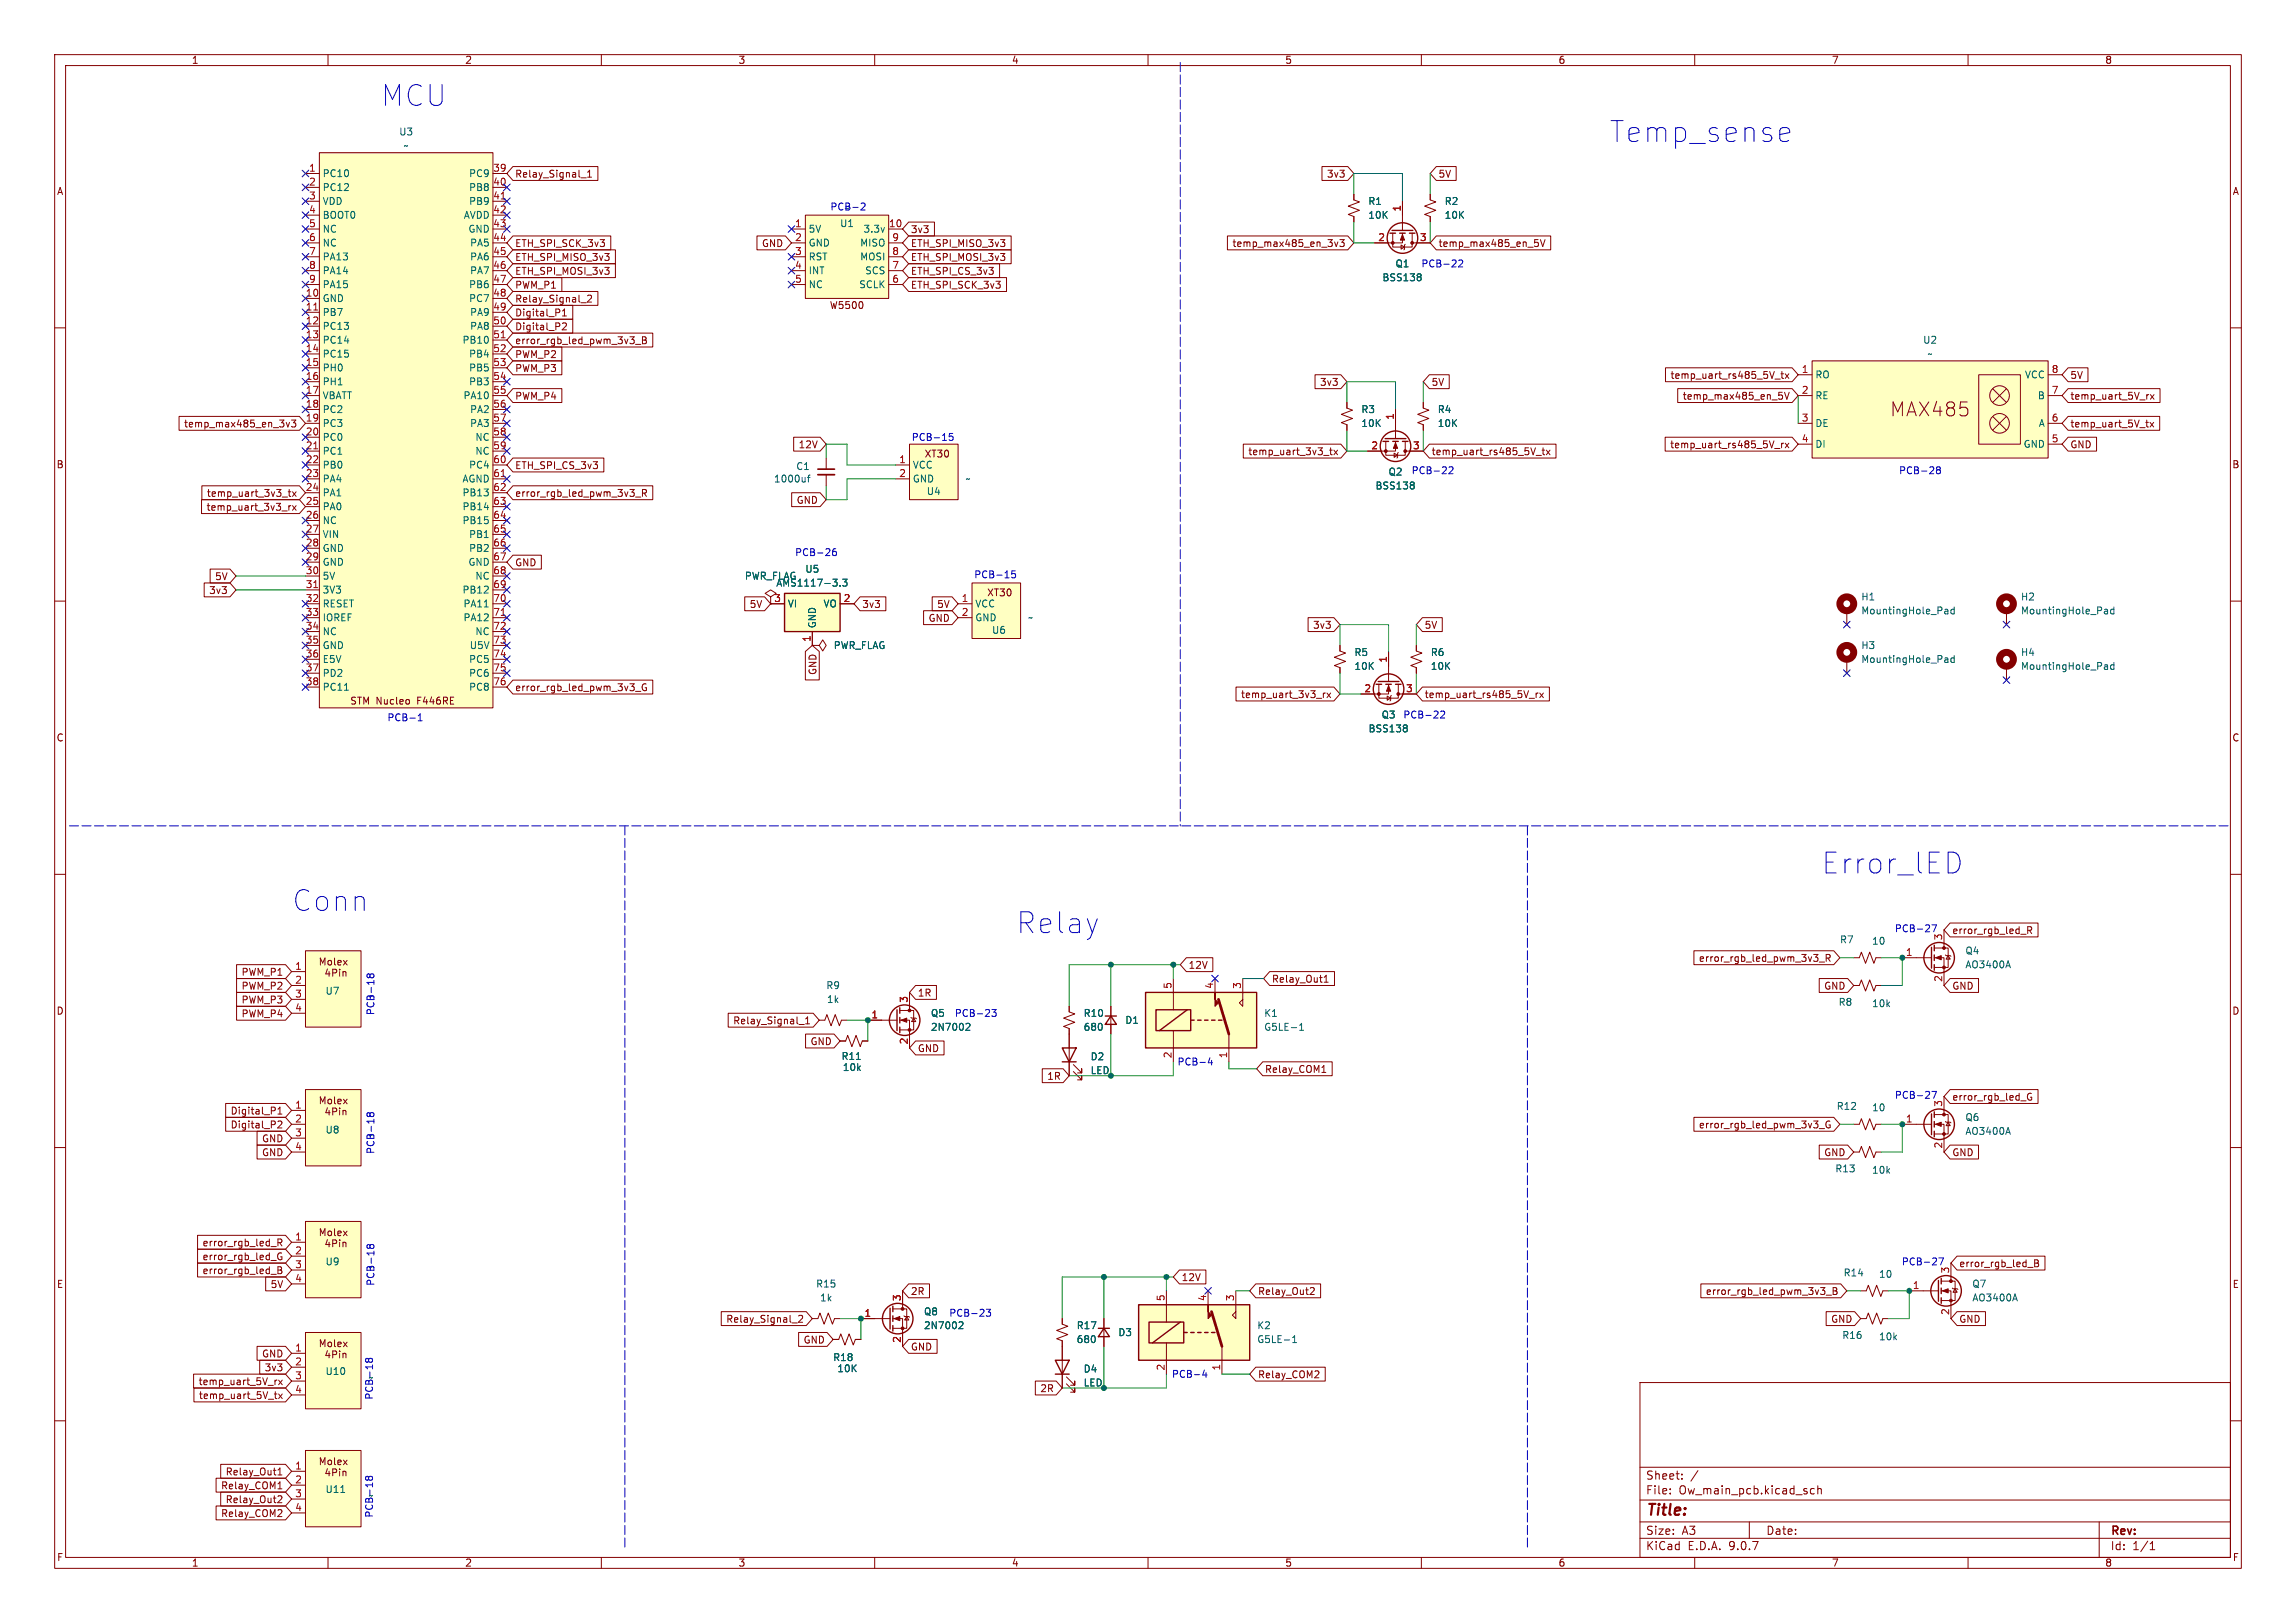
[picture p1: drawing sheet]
<svg xmlns="http://www.w3.org/2000/svg" width="420mm" height="297mm" viewBox="0 0 420 297" stroke-linecap="round" stroke-linejoin="round" font-family="sans-serif">
<defs><g id="words">
<g font-size="5.3" fill="#0000c2">
<text x="69.8" y="19.7">MCU</text>
<text x="294.5" y="26.3">Temp_sense</text>
<text x="333.3" y="160.1">Error_lED</text>
<text x="53.5" y="167">Conn</text>
<text x="186" y="171">Relay</text>
</g>
<text font-size="3.5" fill="#840000" x="345.7" y="76.4">MAX485</text>
<text font-size="2.8" fill="#840000" x="301" y="277.9">Title:</text>
<g font-size="2.1" fill="#840000">
<text x="301" y="273.7">File:</text>
<text x="301" y="271">Sheet:</text>
<text x="307.1" y="273.7">Ow_main_pcb.kicad_sch</text>
<text x="301" y="281.1">Size:</text>
<text x="307.6" y="281.1">A3</text>
<text x="323" y="281.1">Date:</text>
<text x="386" y="281.3">Rev:</text>
<text x="301" y="283.9">KiCad</text>
<text x="308.7" y="283.9">E.D.A.</text>
<text x="316.3" y="283.9">9.0.7</text>
<text x="386" y="283.9">Id:</text>
<text x="390.1" y="283.9">1/1</text>
</g>
<g font-size="1.8" fill="#840000">
<text x="35" y="11.9">1</text>
<text x="85" y="11.9">2</text>
<text x="135" y="11.9">3</text>
<text x="185" y="11.9">4</text>
<text x="235" y="11.9">5</text>
<text x="285" y="11.9">6</text>
<text x="335" y="11.9">7</text>
<text x="385" y="11.9">8</text>
<text x="10.3" y="35.9">A</text>
<text x="94.1" y="32.7">Relay_Signal_1</text>
<text x="242.6" y="32.7">3v3</text>
<text x="263" y="32.7">5V</text>
<text x="408.3" y="35.9">A</text>
<text x="94.1" y="47.9">ETH_SPI_MISO_3v3</text>
<text x="94.1" y="45.4">ETH_SPI_SCK_3v3</text>
<text x="139.3" y="45.4">GND</text>
<text x="166.5" y="45.4">ETH_SPI_MISO_3v3</text>
<text x="166.5" y="42.9">3v3</text>
<text x="166.5" y="47.9">ETH_SPI_MOSI_3v3</text>
<text x="225.3" y="45.4">temp_max485_en_3v3</text>
<text x="263" y="45.4">temp_max485_en_5V</text>
<text x="94.1" y="50.5">ETH_SPI_MOSI_3v3</text>
<text x="94.1" y="53">PWM_P1</text>
<text x="166.5" y="50.5">ETH_SPI_CS_3v3</text>
<text x="166.5" y="53">ETH_SPI_SCK_3v3</text>
<text x="94.1" y="55.6">Relay_Signal_2</text>
<text x="94.1" y="58.1">Digital_P1</text>
<text x="151.7" y="56.7">W5500</text>
<text x="94.1" y="60.6">Digital_P2</text>
<text x="94.1" y="63.2">error_rgb_led_pwm_3v3_B</text>
<text x="94.1" y="65.7">PWM_P2</text>
<text x="94.1" y="68.3">PWM_P3</text>
<text x="241.4" y="70.8">3v3</text>
<text x="261.8" y="70.8">5V</text>
<text x="305.5" y="69.5">temp_uart_rs485_5V_tx</text>
<text x="378.6" y="69.5">5V</text>
<text x="94.1" y="73.3">PWM_P4</text>
<text x="307.7" y="73.3">temp_max485_en_5V</text>
<text x="378.6" y="73.3">temp_uart_5V_rx</text>
<text x="33.6" y="78.4">temp_max485_en_3v3</text>
<text x="146" y="82.2">12V</text>
<text x="168.5" y="83.9">XT30</text>
<text x="228.2" y="83.5">temp_uart_3v3_tx</text>
<text x="261.8" y="83.5">temp_uart_rs485_5V_tx</text>
<text x="305.4" y="82.2">temp_uart_rs485_5V_rx</text>
<text x="378.6" y="82.2">GND</text>
<text x="378.6" y="78.4">temp_uart_5V_tx</text>
<text x="10.3" y="85.9">B</text>
<text x="94.1" y="86">ETH_SPI_CS_3v3</text>
<text x="408.2" y="85.9">B</text>
<text x="37.7" y="93.7">temp_uart_3v3_rx</text>
<text x="37.7" y="91.1">temp_uart_3v3_tx</text>
<text x="94.1" y="91.1">error_rgb_led_pwm_3v3_R</text>
<text x="145.6" y="92.4">GND</text>
<text x="39.2" y="106.4">5V</text>
<text x="94.1" y="103.8">GND</text>
<text x="38.2" y="108.9">3v3</text>
<text x="137" y="111.4">5V</text>
<text x="157.6" y="111.4">3v3</text>
<text x="169.8" y="114">GND</text>
<text x="171.3" y="111.4">5V</text>
<text x="179.9" y="109.3">XT30</text>
<text x="240.1" y="115.3">3v3</text>
<text x="260.5" y="115.3">5V</text>
<text x="149.5" y="123.6" transform="rotate(-90 149.5 123.6)">GND</text>
<text x="64" y="129.1">STM Nucleo</text>
<text x="76.4" y="129.1">F446RE</text>
<text x="94.1" y="126.7">error_rgb_led_pwm_3v3_G</text>
<text x="226.9" y="128">temp_uart_3v3_rx</text>
<text x="260.5" y="128">temp_uart_rs485_5V_rx</text>
<text x="10.3" y="135.9">C</text>
<text x="408.2" y="135.9">C</text>
<text x="357" y="171.1">error_rgb_led_R</text>
<text x="44.1" y="178.8">PWM_P1</text>
<text x="62.1" y="177.9">4Pin</text>
<text x="217.3" y="177.5">12V</text>
<text x="310.7" y="176.2">error_rgb_led_pwm_3v3_R</text>
<text x="10.3" y="185.9">D</text>
<text x="44.1" y="183.8">PWM_P3</text>
<text x="44.1" y="181.3">PWM_P2</text>
<text x="167.8" y="182.6">1R</text>
<text x="232.6" y="180">Relay_Out1</text>
<text x="333.6" y="181.3">GND</text>
<text x="357" y="181.3">GND</text>
<text x="408.2" y="185.9">D</text>
<text x="44.1" y="186.4">PWM_P4</text>
<text x="134" y="187.6">Relay_Signal_1</text>
<text x="148.2" y="191.5">GND</text>
<text x="167.8" y="192.7">GND</text>
<text x="191.5" y="197.8">1R</text>
<text x="231.3" y="196.5">Relay_COM1</text>
<text x="62.1" y="203.3">4Pin</text>
<text x="357" y="201.6">error_rgb_led_G</text>
<text x="42.1" y="204.2">Digital_P1</text>
<text x="42.1" y="206.7">Digital_P2</text>
<text x="47.8" y="209.2">GND</text>
<text x="310.7" y="206.7">error_rgb_led_pwm_3v3_G</text>
<text x="47.8" y="211.8">GND</text>
<text x="333.6" y="211.8">GND</text>
<text x="357" y="211.8">GND</text>
<text x="62.1" y="227.4">4Pin</text>
<text x="37" y="233.4">error_rgb_led_B</text>
<text x="37" y="228.3">error_rgb_led_R</text>
<text x="37" y="230.8">error_rgb_led_G</text>
<text x="358.3" y="232.1">error_rgb_led_B</text>
<text x="10.3" y="235.9">E</text>
<text x="49.4" y="235.9">5V</text>
<text x="166.5" y="237.2">2R</text>
<text x="216.1" y="234.6">12V</text>
<text x="230" y="237.2">Relay_Out2</text>
<text x="311.9" y="237.2">error_rgb_led_pwm_3v3_B</text>
<text x="408.3" y="235.9">E</text>
<text x="132.7" y="242.3">Relay_Signal_2</text>
<text x="334.9" y="242.3">GND</text>
<text x="358.3" y="242.3">GND</text>
<text x="47.8" y="248.6">GND</text>
<text x="48.3" y="251.1">3v3</text>
<text x="62.1" y="247.8">4Pin</text>
<text x="146.9" y="246.1">GND</text>
<text x="166.5" y="247.3">GND</text>
<text x="36.2" y="253.7">temp_uart_5V_rx</text>
<text x="36.3" y="256.2">temp_uart_5V_tx</text>
<text x="190.2" y="255">2R</text>
<text x="230" y="252.4">Relay_COM2</text>
<text x="62.1" y="269.3">4Pin</text>
<text x="40.3" y="272.7">Relay_COM1</text>
<text x="41.2" y="270.2">Relay_Out1</text>
<text x="41.2" y="275.3">Relay_Out2</text>
<text x="40.3" y="277.8">Relay_COM2</text>
<text x="10.3" y="285.9">F</text>
<text x="35" y="286.9">1</text>
<text x="85" y="286.9">2</text>
<text x="135" y="286.9">3</text>
<text x="185" y="286.9">4</text>
<text x="235" y="286.9">5</text>
<text x="285" y="286.9">6</text>
<text x="335" y="286.9">7</text>
<text x="385" y="286.9">8</text>
<text x="408.3" y="285.9">F</text>
</g>
<g font-size="1.8" fill="#006464">
<text x="72.9" y="25">U3</text>
<text x="73.7" y="27.5">~</text>
<text x="58.9" y="32.6">PC10</text>
<text x="58.9" y="35.2">PC12</text>
<text x="85.7" y="32.6">PC9</text>
<text x="85.7" y="35.2">PB8</text>
<text x="58.9" y="37.7">VDD</text>
<text x="58.9" y="40.2">BOOT0</text>
<text x="84.7" y="40.2">AVDD</text>
<text x="85.7" y="37.7">PB9</text>
<text x="153.6" y="41.8">U1</text>
<text x="250.2" y="37.7">R1</text>
<text x="250.2" y="40.2">10K</text>
<text x="264.2" y="37.7">R2</text>
<text x="264.2" y="40.2">10K</text>
<text x="58.9" y="42.8">NC</text>
<text x="58.9" y="45.3">NC</text>
<text x="58.9" y="47.9">PA13</text>
<text x="85.6" y="42.8">GND</text>
<text x="85.9" y="45.3">PA5</text>
<text x="85.9" y="47.9">PA6</text>
<text x="147.8" y="42.8">5V</text>
<text x="147.8" y="45.3">GND</text>
<text x="147.8" y="47.9">RST</text>
<text x="157.3" y="45.3">MISO</text>
<text x="157.3" y="47.9">MOSI</text>
<text x="157.9" y="42.8">3.3v</text>
<text x="58.9" y="50.4">PA14</text>
<text x="58.9" y="52.9">PA15</text>
<text x="85.7" y="52.9">PB6</text>
<text x="85.9" y="50.4">PA7</text>
<text x="147.8" y="50.4">INT</text>
<text x="147.8" y="52.9">NC</text>
<text x="157.1" y="52.9">SCLK</text>
<text x="158.2" y="50.4">SCS</text>
<text x="252.8" y="51.7">BSS138</text>
<text x="255.2" y="49.1">Q1</text>
<text x="58.9" y="55.5">GND</text>
<text x="58.9" y="58">PB7</text>
<text x="85.7" y="55.5">PC7</text>
<text x="85.9" y="58">PA9</text>
<text x="58.9" y="60.6">PC13</text>
<text x="58.9" y="63.1">PC14</text>
<text x="58.9" y="65.6">PC15</text>
<text x="84.5" y="63.1">PB10</text>
<text x="85.7" y="65.6">PB4</text>
<text x="85.9" y="60.6">PA8</text>
<text x="351.7" y="63.1">U2</text>
<text x="352.5" y="65.6">~</text>
<text x="58.9" y="68.2">PH0</text>
<text x="58.9" y="70.7">PH1</text>
<text x="85.7" y="68.2">PB5</text>
<text x="85.7" y="70.7">PB3</text>
<text x="332" y="69.4">RO</text>
<text x="370.3" y="69.4">VCC</text>
<text x="58.9" y="73.3">VBATT</text>
<text x="58.9" y="75.8">PC2</text>
<text x="84.7" y="73.3">PA10</text>
<text x="85.9" y="75.8">PA2</text>
<text x="248.9" y="75.8">R3</text>
<text x="262.9" y="75.8">R4</text>
<text x="332" y="73.3">RE</text>
<text x="372.7" y="73.3">B</text>
<text x="58.9" y="78.3">PC3</text>
<text x="58.9" y="80.9">PC0</text>
<text x="58.9" y="83.4">PC1</text>
<text x="85.9" y="78.3">PA3</text>
<text x="86.9" y="80.9">NC</text>
<text x="86.9" y="83.4">NC</text>
<text x="248.9" y="78.3">10K</text>
<text x="262.9" y="78.3">10K</text>
<text x="332" y="78.3">DE</text>
<text x="332" y="82.1">DI</text>
<text x="370.1" y="82.1">GND</text>
<text x="372.9" y="78.3">A</text>
<text x="58.9" y="86">PB0</text>
<text x="58.9" y="88.5">PA4</text>
<text x="84.5" y="88.5">AGND</text>
<text x="85.7" y="86">PC4</text>
<text x="141.5" y="88.5">1000uf</text>
<text x="145.6" y="86.2">C1</text>
<text x="166.9" y="86">VCC</text>
<text x="166.9" y="88.5">GND</text>
<text x="176.5" y="88.5">~</text>
<text x="251.5" y="89.8">BSS138</text>
<text x="253.9" y="87.2">Q2</text>
<text x="58.9" y="91">PA1</text>
<text x="58.9" y="93.6">PA0</text>
<text x="84.5" y="91">PB13</text>
<text x="84.5" y="93.6">PB14</text>
<text x="169.4" y="90.8">U4</text>
<text x="58.9" y="96.1">NC</text>
<text x="58.9" y="98.7">VIN</text>
<text x="58.9" y="101.2">GND</text>
<text x="84.5" y="96.1">PB15</text>
<text x="85.7" y="98.7">PB1</text>
<text x="85.7" y="101.2">PB2</text>
<text x="58.9" y="103.7">GND</text>
<text x="58.9" y="106.3">5V</text>
<text x="85.6" y="103.7">GND</text>
<text x="86.9" y="106.3">NC</text>
<text x="136.2" y="106.3">PWR_FLAG</text>
<text x="141.9" y="107.5">AMS1117-3.3</text>
<text x="147.2" y="105">U5</text>
<text x="58.9" y="108.8">3V3</text>
<text x="58.9" y="111.4">RESET</text>
<text x="58.9" y="113.9">IOREF</text>
<text x="84.5" y="108.8">PB12</text>
<text x="84.7" y="111.4">PA11</text>
<text x="84.7" y="113.9">PA12</text>
<text x="144" y="111.4">VI</text>
<text x="150.5" y="111.4">VO</text>
<text x="178.3" y="111.4">VCC</text>
<text x="178.3" y="113.9">GND</text>
<text x="188" y="113.9">~</text>
<text x="340.4" y="110.1">H1</text>
<text x="340.4" y="112.6">MountingHole_Pad</text>
<text x="369.6" y="110.1">H2</text>
<text x="369.6" y="112.6">MountingHole_Pad</text>
<text x="58.9" y="116.4">NC</text>
<text x="58.9" y="119">GND</text>
<text x="85.8" y="119">U5V</text>
<text x="86.9" y="116.4">NC</text>
<text x="149.5" y="115.1" transform="rotate(-90 149.5 115.1)">GND</text>
<text x="152.4" y="119">PWR_FLAG</text>
<text x="181.4" y="116.2">U6</text>
<text x="340.4" y="119">H3</text>
<text x="58.9" y="121.5">E5V</text>
<text x="58.9" y="124.1">PD2</text>
<text x="85.7" y="121.5">PC5</text>
<text x="85.7" y="124.1">PC6</text>
<text x="247.7" y="120.2">R5</text>
<text x="247.7" y="122.8">10K</text>
<text x="261.6" y="120.2">R6</text>
<text x="261.6" y="122.8">10K</text>
<text x="340.4" y="121.5">MountingHole_Pad</text>
<text x="369.6" y="120.2">H4</text>
<text x="369.6" y="122.8">MountingHole_Pad</text>
<text x="58.9" y="126.6">PC11</text>
<text x="85.7" y="126.6">PC8</text>
<text x="252.6" y="131.7">Q3</text>
<text x="250.2" y="134.2">BSS138</text>
<text x="336.5" y="172.8">R7</text>
<text x="342.4" y="173.1">10</text>
<text x="359.4" y="177.4">AO3400A</text>
<text x="359.4" y="174.9">Q4</text>
<text x="59.4" y="182.2">U7</text>
<text x="151.1" y="181.2">R9</text>
<text x="151.2" y="183.7">1k</text>
<text x="336.2" y="184.3">R8</text>
<text x="342.3" y="184.5">10k</text>
<text x="170.2" y="186.3">Q5</text>
<text x="170.2" y="188.8">2N7002</text>
<text x="198.1" y="188.8">680</text>
<text x="198.1" y="186.3">R10</text>
<text x="205.7" y="187.6">D1</text>
<text x="231.1" y="186.3">K1</text>
<text x="231.1" y="188.8">G5LE-1</text>
<text x="153.8" y="194.2">R11</text>
<text x="154.1" y="196.2">10k</text>
<text x="199.4" y="194.2">D2</text>
<text x="199.4" y="196.8">LED</text>
<text x="335.9" y="203.3">R12</text>
<text x="342.4" y="203.6">10</text>
<text x="59.4" y="207.6">U8</text>
<text x="359.4" y="207.9">AO3400A</text>
<text x="359.4" y="205.3">Q6</text>
<text x="335.6" y="214.7">R13</text>
<text x="342.3" y="215">10k</text>
<text x="59.4" y="231.7">U9</text>
<text x="337.1" y="233.8">R14</text>
<text x="149.2" y="235.8">R15</text>
<text x="149.9" y="238.4">1k</text>
<text x="343.6" y="234">10</text>
<text x="360.7" y="238.4">AO3400A</text>
<text x="360.7" y="235.8">Q7</text>
<text x="168.9" y="240.9">Q8</text>
<text x="168.9" y="243.4">2N7002</text>
<text x="196.9" y="246">680</text>
<text x="196.9" y="243.4">R17</text>
<text x="204.5" y="244.7">D3</text>
<text x="229.9" y="243.4">K2</text>
<text x="229.9" y="246">G5LE-1</text>
<text x="336.9" y="245.2">R16</text>
<text x="343.6" y="245.5">10k</text>
<text x="59.4" y="251.8">U10</text>
<text x="152.3" y="249.3">R18</text>
<text x="153.1" y="251.3">10K</text>
<text x="198.1" y="251.4">D4</text>
<text x="198.1" y="253.9">LED</text>
<text x="59.4" y="273.4">U11</text>
</g>
<g font-size="1.8" fill="#a90000">
<text x="56.4" y="31.5">1</text>
<text x="56.4" y="34">2</text>
<text x="90.1" y="31.5">39</text>
<text x="90.1" y="34">40</text>
<text x="56.4" y="36.6">3</text>
<text x="56.4" y="39.1">4</text>
<text x="56.4" y="41.7">5</text>
<text x="90.1" y="36.6">41</text>
<text x="90.1" y="39.1">42</text>
<text x="90.1" y="41.7">43</text>
<text x="145.3" y="41.7">1</text>
<text x="162.5" y="41.7">10</text>
<text x="256.3" y="38.8" transform="rotate(-90 256.3 38.8)">1</text>
<text x="56.4" y="44.2">6</text>
<text x="56.4" y="46.7">7</text>
<text x="90.1" y="44.2">44</text>
<text x="90.1" y="46.7">45</text>
<text x="145.3" y="44.2">2</text>
<text x="145.3" y="46.7">3</text>
<text x="163.1" y="44.2">9</text>
<text x="163.1" y="46.7">8</text>
<text x="252" y="44.2">2</text>
<text x="259.6" y="44.2">3</text>
<text x="56.4" y="49.3">8</text>
<text x="56.4" y="51.8">9</text>
<text x="90.1" y="49.3">46</text>
<text x="90.1" y="51.8">47</text>
<text x="145.3" y="49.3">4</text>
<text x="145.3" y="51.8">5</text>
<text x="163.1" y="49.3">7</text>
<text x="163.1" y="51.8">6</text>
<text x="55.8" y="54.4">10</text>
<text x="55.8" y="56.9">11</text>
<text x="55.8" y="59.4">12</text>
<text x="90.1" y="54.4">48</text>
<text x="90.1" y="56.9">49</text>
<text x="90.1" y="59.4">50</text>
<text x="55.8" y="62">13</text>
<text x="55.8" y="64.5">14</text>
<text x="90.1" y="62">51</text>
<text x="90.1" y="64.5">52</text>
<text x="55.8" y="67.1">15</text>
<text x="55.8" y="69.6">16</text>
<text x="90.1" y="67.1">53</text>
<text x="90.1" y="69.6">54</text>
<text x="329.5" y="68.3">1</text>
<text x="375.2" y="68.3">8</text>
<text x="55.8" y="72.1">17</text>
<text x="55.8" y="74.7">18</text>
<text x="55.8" y="77.2">19</text>
<text x="90.1" y="72.1">55</text>
<text x="90.1" y="74.7">56</text>
<text x="90.1" y="77.2">57</text>
<text x="255" y="76.9" transform="rotate(-90 255 76.9)">1</text>
<text x="329.5" y="72.1">2</text>
<text x="329.5" y="77.2">3</text>
<text x="375.2" y="72.1">7</text>
<text x="375.2" y="77.2">6</text>
<text x="55.8" y="79.8">20</text>
<text x="55.8" y="82.3">21</text>
<text x="90.1" y="79.8">58</text>
<text x="90.1" y="82.3">59</text>
<text x="250.8" y="82.3">2</text>
<text x="258.4" y="82.3">3</text>
<text x="329.5" y="81">4</text>
<text x="375.2" y="81">5</text>
<text x="55.8" y="84.8">22</text>
<text x="55.8" y="87.4">23</text>
<text x="55.8" y="89.9">24</text>
<text x="90.1" y="84.8">60</text>
<text x="90.1" y="87.4">61</text>
<text x="90.1" y="89.9">62</text>
<text x="164.4" y="84.8">1</text>
<text x="164.4" y="87.4">2</text>
<text x="55.8" y="92.5">25</text>
<text x="55.8" y="95">26</text>
<text x="90.1" y="92.5">63</text>
<text x="90.1" y="95">64</text>
<text x="55.8" y="97.5">27</text>
<text x="55.8" y="100.1">28</text>
<text x="90.1" y="97.5">65</text>
<text x="90.1" y="100.1">66</text>
<text x="55.8" y="102.6">29</text>
<text x="55.8" y="105.2">30</text>
<text x="55.8" y="107.7">31</text>
<text x="90.1" y="102.6">67</text>
<text x="90.1" y="105.2">68</text>
<text x="90.1" y="107.7">69</text>
<text x="55.8" y="110.2">32</text>
<text x="55.8" y="112.8">33</text>
<text x="90.1" y="110.2">70</text>
<text x="90.1" y="112.8">71</text>
<text x="141.5" y="110.2">3</text>
<text x="154.2" y="110.2">2</text>
<text x="175.8" y="110.2">1</text>
<text x="175.8" y="112.8">2</text>
<text x="55.8" y="115.3">34</text>
<text x="55.8" y="117.9">35</text>
<text x="90.1" y="115.3">72</text>
<text x="90.1" y="117.9">73</text>
<text x="148.3" y="117.5" transform="rotate(-90 148.3 117.5)">1</text>
<text x="55.8" y="120.4">36</text>
<text x="55.8" y="122.9">37</text>
<text x="55.8" y="125.5">38</text>
<text x="90.1" y="120.4">74</text>
<text x="90.1" y="122.9">75</text>
<text x="90.1" y="125.5">76</text>
<text x="253.7" y="121.4" transform="rotate(-90 253.7 121.4)">1</text>
<text x="249.5" y="126.7">2</text>
<text x="257.1" y="126.7">3</text>
<text x="355.3" y="172.2" transform="rotate(-90 355.3 172.2)">3</text>
<text x="53.9" y="177.5">1 Molex</text>
<text x="348.5" y="175">1</text>
<text x="355.3" y="179.8" transform="rotate(-90 355.3 179.8)">2</text>
<text x="53.9" y="180.1">2</text>
<text x="53.9" y="182.6">3</text>
<text x="53.9" y="185.2">4</text>
<text x="166.1" y="183.6" transform="rotate(-90 166.1 183.6)">3</text>
<text x="214.4" y="181" transform="rotate(-90 214.4 181)">5</text>
<text x="222" y="181" transform="rotate(-90 222 181)">4</text>
<text x="227.1" y="181" transform="rotate(-90 227.1 181)">3</text>
<text x="159.3" y="186.4">1</text>
<text x="166.1" y="191.2" transform="rotate(-90 166.1 191.2)">2</text>
<text x="214.4" y="193.7" transform="rotate(-90 214.4 193.7)">2</text>
<text x="224.5" y="193.7" transform="rotate(-90 224.5 193.7)">1</text>
<text x="53.9" y="202.9">1 Molex</text>
<text x="355.3" y="202.6" transform="rotate(-90 355.3 202.6)">3</text>
<text x="53.9" y="205.5">2</text>
<text x="53.9" y="208">3</text>
<text x="348.5" y="205.5">1</text>
<text x="53.9" y="210.6">4</text>
<text x="355.3" y="210.3" transform="rotate(-90 355.3 210.3)">2</text>
<text x="53.9" y="227.1">1 Molex</text>
<text x="53.9" y="229.6">2</text>
<text x="53.9" y="232.2">3</text>
<text x="356.6" y="233.1" transform="rotate(-90 356.6 233.1)">3</text>
<text x="53.9" y="234.7">4</text>
<text x="164.8" y="238.2" transform="rotate(-90 164.8 238.2)">3</text>
<text x="213.1" y="238.2" transform="rotate(-90 213.1 238.2)">5</text>
<text x="220.7" y="238.2" transform="rotate(-90 220.7 238.2)">4</text>
<text x="225.8" y="238.2" transform="rotate(-90 225.8 238.2)">3</text>
<text x="349.8" y="236">1</text>
<text x="158" y="241">1</text>
<text x="164.8" y="245.8" transform="rotate(-90 164.8 245.8)">2</text>
<text x="356.6" y="240.7" transform="rotate(-90 356.6 240.7)">2</text>
<text x="53.9" y="247.4">1 Molex</text>
<text x="53.9" y="249.9">2</text>
<text x="213.1" y="250.9" transform="rotate(-90 213.1 250.9)">2</text>
<text x="223.3" y="250.9" transform="rotate(-90 223.3 250.9)">1</text>
<text x="53.9" y="252.5">3</text>
<text x="53.9" y="255">4</text>
<text x="53.9" y="269">1 Molex</text>
<text x="53.9" y="271.5">2</text>
<text x="53.9" y="274.1">3</text>
<text x="53.9" y="276.6">4</text>
</g>
<g font-size="1.8" fill="#0000c2">
<text x="151.8" y="38.7">PCB-2</text>
<text x="154.4" y="39">~</text>
<text x="259.9" y="49.1">PCB-22</text>
<text x="166.7" y="80.9">PCB-15</text>
<text x="258.1" y="87">PCB-22</text>
<text x="347.3" y="87">PCB-28</text>
<text x="145.3" y="102">PCB-26</text>
<text x="178.1" y="106">PCB-15</text>
<text x="256.6" y="131.7">PCB-22</text>
<text x="70.8" y="132.2">PCB-1</text>
<text x="346.5" y="170.8">PCB-27</text>
<text x="67.3" y="183.1">~</text>
<text x="68.7" y="185.9" transform="rotate(-90 68.7 185.9)">PCB-18</text>
<text x="174.6" y="186.3">PCB-23</text>
<text x="215.3" y="195.2">PCB-4</text>
<text x="346.5" y="201.3">PCB-27</text>
<text x="67.3" y="208.5">~</text>
<text x="68.7" y="211.3" transform="rotate(-90 68.7 211.3)">PCB-18</text>
<text x="67.3" y="232.6">~</text>
<text x="347.8" y="231.8">PCB-27</text>
<text x="68.7" y="235.4" transform="rotate(-90 68.7 235.4)">PCB-18</text>
<text x="173.5" y="241.2">PCB-23</text>
<text x="67.3" y="253">~</text>
<text x="68.4" y="256.2" transform="rotate(-90 68.4 256.2)">PCB-18</text>
<text x="214.3" y="252.3">PCB-4</text>
<text x="67.3" y="274.5">~</text>
<text x="68.4" y="277.8" transform="rotate(-90 68.4 277.8)">PCB-18</text>
</g>
</g></defs>
<g fill="none" stroke="#840000" stroke-width=".18">
<path d="M10 10h400v277h-400zM12 12h396v273h-396zM60 10v2M110 10v2M160 10v2M210 10v2M260 10v2M310 10v2M360 10v2M10 60h2M408 60h2M10 110h2"/>
<path d="M408 110h2M10 160h2M408 160h2M10 210h2M408 210h2M300 253h108v32h-108zM10 260h2M300 278.5h108M300 274.5h108M300 268.5h108M305.5 273.2v.2M305.5 272.5v.1"/>
<path d="M307.7 270.5v.2M307.7 269.8v.1M310.6 269.1l-1.3 1.9M320 278.5v3M331.9 272.5l-.5-.1-.2 .3v.4l.1 .2h.6M332.5 272.5l.2-.1 .4 .1 .1 .9M332.5 271.9v1.5M384 278.5v6.5M408 260h2M60 285v2M110 285v2M160 285v2"/>
<path d="M210 285v2M260 285v2M300 281.5h108M310 285v2M360 285v2M393.3 283.6h.9M393.3 282.5l.4-.4v1.5"/>
</g>
<path d="M177.8 106.7h8.9v10.1h-8.9z" fill="#ffffc2"/>
<path d="M175.3 110.5h2.5M175.3 113h2.5M177.8 106.7h8.9v10.1h-8.9zM184.6 107.8a.79 .79 0 0 1 0 1.2M245.1 118.1v1l1 .4-2 .8 2 .7-2 .8 1 .4v1" fill="none" stroke="#840000" stroke-width=".18"/>
<path d="M209.5 181.6h20.4v10.2h-20.4z" fill="#ffffc2"/>
<path d="M214.6 179.1v5.7M222.2 179.1v2.5M227.3 179.1v5.1l-.6-.7 .6-.6M214.6 188.6v5.7M224.8 189.2v5.1" fill="none" stroke="#840000" stroke-width=".18"/>
<path d="M209.5 181.6h20.4v10.2h-20.4zM211.5 184.8h6.3v3.8h-6.3zM217.2 184.8l-5.1 3.8M217.8 186.7h.6M219.1 186.7h.6M220.3 186.7h.7M221.6 186.7h.6M222.9 186.7h.6" fill="none" stroke="#840000" stroke-width=".25"/>
<path d="M222.2 181.6v1.3l.7 .6-.7 .7z" fill="#840000" stroke="#840000" stroke-width=".18"/>
<path d="M222.9 182.9l1.9 6.3" fill="none" stroke="#840000" stroke-width=".51"/>
<path d="M237.7 188.5h.7M237.7 187.6l.4-.3v1.2" fill="none" stroke="#006464" stroke-width=".18"/>
<path d="M55.9 199.4h10.1v14h-10.1z" fill="#ffffc2"/>
<g fill="none" stroke="#840000" stroke-width=".18">
<path d="M55.9 199.4h10.1v14h-10.1zM53.3 203.2h2.6M53.3 205.7h2.6M53.3 208.3h2.6M53.3 210.8h2.6M58.6 202v-1.3l.4 .9 .4-.9v1.3M60.2 203.2v.8M61.2 200.7v1.1l.2 .2M61.5 202.9l-.6-.1v1.2M61.5 203.3l-.6 .1M62.1 203.2v.8M62.4 201.5l-.2-.4-.3 .1-.1 .6"/>
<path d="M62.7 203.2v.8M62.8 201.1l.7 .9M63.3 203.4v.6M63.5 201.1l-.7 .9"/>
</g>
<path d="M55.9 174h10.1v14h-10.1z" fill="#ffffc2"/>
<g fill="none" stroke="#840000" stroke-width=".18">
<path d="M53.3 177.8h2.6M55.9 174h10.1v14h-10.1zM58.6 176.6v-1.3l.4 .9 .4-.9v1.3M60.2 177.8v.8M61.2 175.3v1.1l.2 .2M61.5 177.5l-.6-.1v1.2M61.5 177.9l-.6 .1M62.1 177.8v.8M62.4 176.1l-.2-.4-.3 .1-.1 .6M62.7 177.8v.8M62.8 175.7l.7 .9M63.3 178v.6"/>
<path d="M63.5 175.7l-.7 .9M53.3 180.3h2.6M53.3 182.9h2.6M53.3 185.4h2.6"/>
</g>
<path d="M55.9 265.4h10.1v14h-10.1z" fill="#ffffc2"/>
<g fill="none" stroke="#840000" stroke-width=".18">
<path d="M53.3 269.2h2.6M53.3 271.8h2.6M53.3 274.3h2.6M53.3 276.9h2.6M55.9 265.4h10.1v14h-10.1zM58.6 268v-1.2l.4 .9 .4-.9v1.2M60.2 269.2v.9M61.2 266.8v1.1l.2 .1M61.5 268.9l-.6-.1v1.3M61.5 269.4l-.6 .1M62.1 269.2v.9M62.4 267.5l-.2-.3h-.3l-.1 .7"/>
<path d="M62.7 269.2v.9M62.8 267.2l.7 .8M63.3 269.4v.7M63.5 267.2l-.7 .8"/>
</g>
<path d="M62.3 273.1h.8" fill="none" stroke="#006464" stroke-width=".18"/>
<path d="M55.9 223.5h10.1v14h-10.1z" fill="#ffffc2"/>
<g fill="none" stroke="#840000" stroke-width=".18">
<path d="M53.3 227.3h2.6M53.3 229.9h2.6M53.3 232.4h2.6M53.3 234.9h2.6M55.9 223.5h10.1v14h-10.1zM58.6 226.1v-1.2l.4 .9 .4-.9v1.2M60.2 227.3v.9M61.2 224.9v1l.2 .2M61.5 227l-.6-.1v1.3M61.5 227.4l-.6 .2M62.1 227.3v.9M62.4 225.6l-.2-.3h-.3l-.1 .6"/>
<path d="M62.7 227.3v.9M62.8 225.3l.7 .8M63.3 227.5v.7M63.5 225.3l-.7 .8"/>
</g>
<path d="M55.9 243.8h10.1v14h-10.1z" fill="#ffffc2"/>
<g fill="none" stroke="#840000" stroke-width=".18">
<path d="M53.3 247.6h2.6M53.3 250.2h2.6M53.3 252.7h2.6M53.3 255.3h2.6M55.9 243.8h10.1v14h-10.1zM58.6 246.4v-1.2l.4 .9 .4-.9v1.2M60.2 247.6v.9M61.2 245.2v1.1l.2 .1M61.5 247.3l-.6-.1v1.3M61.5 247.8l-.6 .1M62.1 247.6v.9M62.4 245.9l-.2-.3-.3 .1-.1 .6"/>
<path d="M62.7 247.6v.9M62.8 245.6l.7 .8M63.3 247.8v.7M63.5 245.6l-.7 .8"/>
</g>
<path d="M58.4 27.9h31.8v101.6h-31.8z" fill="#ffffc2"/>
<g fill="none" stroke="#840000" stroke-width=".18">
<path d="M55.9 31.8h2.5M55.9 34.3h2.5M55.9 36.8h2.5M55.9 39.4h2.5M58.4 27.9h31.8v101.6h-31.8zM90.2 31.8h2.5M90.2 34.3h2.5M90.2 36.8h2.5M90.2 39.4h2.5M55.9 41.9h2.5M55.9 44.5h2.5M55.9 47h2.5"/>
<path d="M55.9 49.5h2.5M55.9 52.1h2.5M55.9 54.6h2.5M55.9 57.2h2.5M55.9 59.7h2.5M90.2 41.9h2.5M90.2 44.5h2.5M90.2 47h2.5M90.2 49.5h2.5M90.2 52.1h2.5M90.2 54.6h2.5M90.2 57.2h2.5"/>
<path d="M90.2 59.7h2.5M55.9 62.2h2.5M55.9 64.8h2.5M55.9 67.3h2.5M55.9 69.9h2.5M55.9 72.4h2.5M55.9 74.9h2.5M55.9 77.5h2.5M90.2 62.2h2.5M90.2 64.8h2.5M90.2 67.3h2.5M90.2 69.9h2.5"/>
<path d="M90.2 72.4h2.5M90.2 74.9h2.5M90.2 77.5h2.5M55.9 80h2.5M55.9 82.6h2.5M55.9 85.1h2.5M55.9 87.6h2.5M55.9 90.2h2.5M55.9 92.7h2.5M55.9 95.3h2.5M55.9 97.8h2.5M90.2 80h2.5"/>
<path d="M90.2 82.6h2.5M90.2 85.1h2.5M90.2 87.6h2.5M90.2 90.2h2.5M90.2 92.7h2.5M90.2 95.3h2.5M90.2 97.8h2.5M55.9 100.3h2.5M55.9 102.9h2.5M55.9 105.4h2.5M55.9 108h2.5M55.9 110.5h2.5"/>
<path d="M55.9 113h2.5M55.9 115.6h2.5M55.9 118.1h2.5M90.2 100.3h2.5M90.2 102.9h2.5M90.2 105.4h2.5M90.2 108h2.5M90.2 110.5h2.5M90.2 113h2.5M90.2 115.6h2.5M90.2 118.1h2.5M55.9 120.7h2.5"/>
<path d="M55.9 123.2h2.5M55.9 125.7h2.5M74.8 128.1l.1 .1-.1 .6M90.2 120.7h2.5M90.2 123.2h2.5M90.2 125.7h2.5M203.2 184.2v5"/>
</g>
<path d="M91.7 36.4h.7M57.4 56.7h.7M91.7 61.8h.7M57.4 82.1h.7M91.7 87.2h.7M57.4 107.5h.7M91.7 112.6h.7" fill="none" stroke="#a90000" stroke-width=".18"/>
<path d="M88.6 111.1h.7M63 126.3h.7" fill="none" stroke="#006464" stroke-width=".18"/>
<path d="M202.2 185.9h2M203.2 185.9l1 1.6h-2z" fill="none" stroke="#840000" stroke-width=".25"/>
<path d="M166.4 81.3h8.9v10.1h-8.9z" fill="#ffffc2"/>
<path d="M151.1 83.8v2.1M151.1 86.9v2M163.8 85.1h2.6M163.8 87.6h2.6M166.4 81.3h8.9v10.1h-8.9zM173.2 82.4a.79 .79 0 0 1 0 1.2" fill="none" stroke="#840000" stroke-width=".18"/>
<path d="M149.6 85.9h3.1" fill="none" stroke="#840000" stroke-width=".3"/>
<path d="M149.6 86.9h3.1" fill="none" stroke="#840000" stroke-width=".33"/>
<path d="M147.7 87.4h.5M148.2 86.9l-.3 .2v1.1" fill="none" stroke="#006464" stroke-width=".18"/>
<path d="M147.3 39.4h15.3v15.2h-15.3z" fill="#ffffc2"/>
<g fill="none" stroke="#840000" stroke-width=".18">
<path d="M147.3 39.4h15.3v15.2h-15.3zM144.8 41.9h2.5M144.8 44.5h2.5M144.8 47h2.5M144.8 49.5h2.5M144.8 52.1h2.5M162.6 41.9h2.5M162.6 44.5h2.5M162.6 47h2.5M162.6 49.5h2.5M162.6 52.1h2.5M141 109.2l1-.6-1-.6-1 .6 1 .6v1.3"/>
<path d="M141 110.5h.1M148.6 118.1h1.3l.6-1 .6 1-.6 1-.6-1M148.6 118.1h.1"/>
</g>
<path d="M143.5 108.6h10.2v7h-10.2z" fill="#ffffc2"/>
<g fill="none" stroke="#840000" stroke-width=".25">
<path d="M254.3 42.7h1M254.6 42.2h3.8M256 42.7h1M257.8 42.7h1M253 80.8h1M253.4 80.3h3.8M254.8 80.8h1M256.5 80.8h1.1M143.5 108.6h10.2v7h-10.2zM164.1 184.8v3.8M164.6 184.4v1M164.6 186.2v1"/>
<path d="M164.6 188v1M194.3 191.8h2.5l-1.2 2.5zM194.3 194.3h2.5M162.8 239.4v3.8M163.3 239v1M163.3 240.8v1M163.3 242.6v1"/>
<circle cx="256.5" cy="43.6" r="2.79"/>
<circle cx="255.3" cy="81.7" r="2.79"/>
<circle cx="165.5" cy="186.7" r="2.79"/>
<circle cx="164.2" cy="241.3" r="2.79"/>
</g>
<g fill="none" stroke="#840000" stroke-width=".18">
<path d="M247.6 35.6v1l1.1 .4-2.1 .7 2.1 .8-2.1 .7 1 .4v1M256.5 36.8v5.4M254.8 42.7v2.5h3.5v-2.5M256.3 44.8l.6 .4-.6 .4zM256.5 42.7v1.8h-5M257 44.7l-.1 .1v.8l-.1 .1M258.3 44.5h3.3M246.4 73.7v1l1 .4-2 .7 2 .8-2 .7 1 .4v1M255.3 74.9v5.4M253.5 80.8v2.5h3.5v-2.5M255 82.9l.7 .4-.7 .4zM255.3 80.8v1.8h-5.1"/>
<path d="M255.8 82.8l-.1 .1v.8l-.2 .1M257 82.6h3.3M141 110.5h2.5M148.6 115.6v2.5M153.7 110.5h2.5M337.8 120.7v2.5M367 121.9v2.6M339.1 175.3h1l.4-1.1 .7 2.1 .8-2.1 .8 2.1 .4-1h1M149.9 186.7h1l.4-1 .7 2 .8-2 .7 2 .4-1h1M153.7 190.5h1l.4-1 .7 2 .8-2 .8 2 .3-1h1M158.7 186.7h5.4M164.6 184.9h2.5v3.6h-2.5"/>
<path d="M164.6 186.7h1.8v5.1M166.4 181.6v3.3M166.6 186.2l.2 .1h.7l.1 .1M167.1 186.3l.4 .6h-.7zM195.6 184.2v1l1 .3-2 .8 2 .8-2 .7 1 .4v8.7M196.3 196.1l1.6 1.5v-.7v.7h-.8M196.3 194.8l1.6 1.5v-.7v.7h-.8M163.3 239.5h2.6v3.6h-2.6M165.1 236.2v3.3M148.6 241.3h1l.4-1 .7 2 .8-2 .8 2 .4-1h1M152.4 245.1h1l.4-1 .8 2 .7-2 .8 2 .4-1h1M157.5 241.3h5.3"/>
<path d="M163.3 241.3h1.8v5.1M165.4 240.8l.1 .1h.7l.2 .1M165.9 240.9l.3 .7h-.7zM194.3 241.3v1l1 .4-2 .8 2 .7-2 .8 1 .4v1"/>
</g>
<g fill="none" stroke="#006464" stroke-width=".18">
<path d="M259.7 50.1l.3 .3-.3 .3 .3 .2v.2l-.3 .3M258.4 88.2l.3 .3-.3 .3 .3 .2v.2l-.3 .3M153.7 107.1v.2M154.2 106h.7l-.4 .5 .4 .1v.5l-.2 .2-.5-.2M357.5 120v1.2M355.9 120.4h.2l.2 .2v.6M356.3 121.2h-.4M356.3 120.7h-.4M357.5 120.4h-.4l-.2 .2 .1 .6h.5M385.1 121.7h.2l.2 .1v.7M385.5 122.4l-.4 .1M385.5 122h-.4"/>
<path d="M386.7 121.7h-.4l-.2 .2 .1 .5h.5M386.7 121.2v1.3M156.7 193.9h.7M176.9 187.3h.4l.1 .3-.8 .9h.8M175.6 241.9h.4l.2 .3-.8 .9h.8"/>
</g>
<g fill="none" stroke="#840000" stroke-width="1.3">
<circle cx="337.8" cy="119.4" r="1.27"/>
<circle cx="367" cy="120.6" r="1.27"/>
</g>
<g fill="#840000" stroke="#840000" stroke-width=".18">
<path d="M164.8 186.7l1.1-.4v.8z"/>
<path d="M163.6 241.3l1-.4v.8z"/>
<path d="M256.5 42.9l.4 1h-.7z"/>
<path d="M255.3 81l.4 1h-.8z"/>
<circle cx="166.4" cy="184.9" r=".25"/>
<circle cx="166.4" cy="188.5" r=".25"/>
<circle cx="165.1" cy="239.5" r=".25"/>
<circle cx="165.1" cy="243.1" r=".25"/>
<circle cx="258.3" cy="44.4" r=".25"/>
<circle cx="254.8" cy="44.4" r=".25"/>
<circle cx="257" cy="82.5" r=".25"/>
<circle cx="253.5" cy="82.5" r=".25"/>
</g>
<path d="M208.3 238.8h20.3v10.1h-20.3z" fill="#ffffc2"/>
<g fill="none" stroke="#840000" stroke-width=".18">
<path d="M261.6 35.6v1l1 .4-2 .7 2 .8-2 .7 1 .4v1M260.3 73.7v1l1.1 .4-2.1 .7 2.1 .8-2.1 .7 1 .4v1M254 119.4v5.3M259.1 118.1v1l1 .4-2 .8 2 .7-2 .8 1 .4v1M367 111.8v2.5M252.2 125.2v2.6h3.6v-2.6M253.7 127.4l.7 .4-.7 .3zM254 125.2v1.8h-5.1M254.5 127.3l-.1 .1v.7l-.1 .2M255.8 127h3.3M348 175.3h5.3M353.8 173.5h2.6v3.5h-2.6"/>
<path d="M353.8 175.3h1.8v5M355.6 170.2v3.3M355.9 174.8l.1 .1h.7l.2 .1M356.4 174.9l.3 .6h-.7zM339.1 180.3h1l.4-1 .7 2.1 .8-2.1 .8 2.1 .4-1.1h1M339.1 205.7h1l.4-1 .7 2.1 .8-2.1 .8 2.1 .4-1.1h1M339.1 210.8h1l.4-1 .7 2 .8-2 .8 2 .4-1h1M348 205.7h5.3M353.8 204h2.6v3.5h-2.6M353.8 205.7h1.8v5.1M355.6 200.7v3.3M355.9 205.2l.1 .2h.7l.2 .1"/>
<path d="M356.4 205.4l.3 .6h-.7zM213.4 236.2v5.7M221 236.2v2.6M226.1 236.2v5.1l-.7-.6 .7-.7M340.4 236.2h1l.4-1 .7 2 .8-2 .7 2 .4-1h1M194.3 246.4v7.6M195.1 253.2l1.5 1.6v-.8v.8h-.8M195.1 252l1.5 1.5v-.8v.8h-.8M201.9 241.3v5.1M213.4 245.7v5.8M223.5 246.4v5.1"/>
</g>
<g fill="none" stroke="#840000" stroke-width=".25">
<path d="M251.7 125.2h1M252.1 124.7h3.8M253.5 125.2h1M255.3 125.2h1M353.3 173.4v3.8M353.8 173v1M353.8 174.8v1M353.8 176.5v1M353.3 203.8v3.8M353.8 203.5v1M353.8 205.2v1M353.8 207v1"/>
<path d="M208.3 238.8h20.3v10.1h-20.3zM193 248.9h2.6l-1.3 2.6zM193 251.5h2.6M200.9 243.1h2M201.9 243.1l1 1.5h-2zM210.2 241.9h6.3v3.8h-6.3zM215.9 241.9l-5.1 3.8M216.5 243.8h.7M217.8 243.8h.6M219.1 243.8h.6M220.3 243.8h.7M221.6 243.8h.6"/>
<circle cx="254" cy="126.1" r="2.79"/>
<circle cx="354.7" cy="175.3" r="2.79"/>
<circle cx="354.7" cy="205.7" r="2.79"/>
</g>
<g fill="#840000" stroke="#840000" stroke-width=".18">
<path d="M221 238.8v1.2l.6 .7-.6 .6z"/>
<path d="M254 125.5l.4 1h-.8z"/>
<path d="M354.1 205.7l1-.3v.7z"/>
<path d="M354.1 175.3l1-.4v.7z"/>
<circle cx="255.8" cy="127" r=".25"/>
<circle cx="252.2" cy="127" r=".25"/>
<circle cx="355.6" cy="204" r=".25"/>
<circle cx="355.6" cy="207.5" r=".25"/>
<circle cx="355.6" cy="173.5" r=".25"/>
<circle cx="355.6" cy="177" r=".25"/>
</g>
<path d="M221.6 240l1.9 6.4" fill="none" stroke="#840000" stroke-width=".51"/>
<path d="M385.1 111.5h.2l.2 .2v.6M385.5 112.3h-.4M385.5 111.8l-.4 .1M386.7 111.6l-.4-.1-.2 .2 .1 .6h.5M386.7 111.1v1.2M257.2 132.7l.2 .2-.2 .3 .2 .2v.3l-.2 .2M367.3 175.8l.4 1.3M367.3 206.3l.4 1.3M236.5 245.7h.7M236.5 244.8l.3-.4v1.3" fill="none" stroke="#006464" stroke-width=".18"/>
<circle cx="367" cy="110.5" r="1.27" fill="none" stroke="#840000" stroke-width="1.3"/>
<path d="M331.5 66h43.1v17.8h-43.1z" fill="#ffffc2"/>
<g fill="none" stroke="#840000" stroke-width=".18">
<path d="M93.8 30.5h15.6v2.5h-15.6l-1.1-1.2zM106.3 32.5h.9M107.5 32.4h.7M107.5 31.5l.3-.3v1.2M241.8 30.5h4.7l1.1 1.3-1.1 1.2h-4.7zM247.6 35.6v1M247.6 39.6v1M256.5 36.8v2.6M261.6 35.6v1M261.6 39.6v1M262.7 30.5h3.7v2.5h-3.7l-1.1-1.2zM93.8 53.3h15.6v2.6h-15.6l-1.1-1.3z"/>
<path d="M93.8 48.3h18.8v2.5h-18.8l-1.1-1.3zM93.8 50.8h9v2.5h-9l-1.1-1.2zM93.8 45.7h18.8v2.6h-18.8l-1.1-1.3zM93.8 43.2h17.9v2.5h-17.9l-1.1-1.2zM93.8 58.4h11v2.6h-11l-1.1-1.3zM93.8 55.9h11v2.5h-11l-1.1-1.2zM102.9 59.2l.5-.1 .2 .4-.8 .9h.8M102.9 57.8h.7M102.9 56.9l.3-.3v1.2M106.3 55.4h.9M107.5 54.1l.5-.1 .2 .4-.8 .9h.8M109.8 43.9h.8l-.5 .4"/>
<path d="M110.5 44.5v.5M110.6 46.4h.8l-.4 .5M110.6 48.9h.8l-.4 .5M111.4 49.5v.6M111.4 47v.5M138.5 43.2h5.2l1.1 1.3-1.1 1.2h-5.2zM166.2 43.2h18.8v2.5h-18.8l-1.1-1.2zM166.2 48.3h16.6v2.5h-16.6l-1.1-1.3zM166.2 40.6h4.7v2.6h-4.7l-1.1-1.3zM166.2 50.8h17.9v2.5h-17.9l-1.1-1.2zM166.2 45.7h18.8v2.6h-18.8l-1.1-1.3zM182.2 51.5h.8l-.5 .5"/>
<path d="M182.9 52.1v.5M183 43.9h.8l-.4 .4M183 46.4h.8l-.4 .5M183.7 44.5v.5M183.7 47v.5M224.5 43.2h22l1.1 1.3-1.1 1.2h-22zM244.1 44.3l.3 .8 .3-.8M245.1 43.9h.8l-.4 .4 .3 .2v.5l-.2 .1-.5-.1M251.5 44.5h2.5M259.1 44.5h2.5M262.7 43.2h21v2.5h-21l-1.1-1.2zM280.7 43.9h.7"/>
<path d="M280.9 44.3h.3l.2 .3v.4l-.5 .1M281.8 43.9l.4 1.2 .4-1.2M32.8 76.2h22l1.1 1.3-1.1 1.2h-22zM52.4 77.3l.3 .8 .3-.8M53.3 76.9h.8l-.4 .5 .3 .1v.5l-.1 .1-.6-.1M93.8 71.1h9v2.6h-9l-1.1-1.3zM93.8 61h25.6v2.5h-25.6l-1.1-1.3zM93.8 66h9v2.6h-9l-1.1-1.3zM93.8 63.5h9v2.5h-9l-1.1-1.2zM116.3 63h.9M117.5 61.6h.4l.3 .3-.3 .3 .3 .2v.3l-.2 .2h-.5zM117.5 62.2h.4"/>
<path d="M240.5 68.6h4.8l1.1 1.3-1.1 1.2h-4.8zM246.4 73.7v1M246.4 77.7v1M255.3 74.9v2.6M260.3 73.7v1M260.3 77.7v1M261.5 68.6h3.6v2.5h-3.6l-1.2-1.2zM304.7 67.3h23.1l1.1 1.3-1.1 1.3h-23.1zM306.9 71.1h20.9l1.1 1.3-1.1 1.3h-20.9zM324.7 69.4h.9M325.4 71.8h.6M325.5 72.3h.3l.3 .2-.2 .5-.4 .1"/>
<path d="M325.8 68.4h.5M325.9 68v1.1l.4 .2M326.4 71.8l.5 1.3 .4-1.3M326.6 68.4l.6 .9M327.2 68.4l-.6 .9M328.9 68.6h2.6M328.9 72.4h2.6M328.9 77.5h2.6M331.5 66h43.1v17.8h-43.1zM361.9 68.6h7.7v12.7h-7.7zM364.5 71.1l2.5 2.6M364.5 76.2l2.5 2.5"/>
<path d="M367 71.1l-2.5 2.6M367 76.2l-2.5 2.5M374.6 68.6h2.6M374.6 72.4h2.6M374.6 77.5h2.6M378.3 67.3h3.6v2.6h-3.6l-1.1-1.3zM378.3 71.1h16.8v2.6h-16.8l-1.1-1.3zM378.3 76.2h16.8v2.5h-16.8l-1.1-1.2zM392.5 77.3h.5M392.7 78l.3 .1M393.1 72.2l-.4 .1M393.3 77.3l.7 .8"/>
<path d="M393.4 72.2l.6 .9M394 77.3l-.7 .8M394 72.2l-.6 .9M36.9 91.4h17.9l1.1 1.3-1.1 1.3h-17.9zM36.9 88.9h17.9l1.1 1.3-1.1 1.2h-17.9zM51.6 93.5h.9M51.6 91h1M52.7 90h.5M52.8 92.5v.9M52.9 89.6v1.1l.3 .1M53.2 92.5l-.4 .3M53.5 90l.7 .8"/>
<path d="M53.5 92.5l.7 .9M54.2 90l-.7 .8M54.2 92.5l-.7 .9M93.8 83.8h16.7v2.6h-16.7l-1.1-1.3zM93.8 88.9h25.6v2.5h-25.6l-1.1-1.2zM116.3 91h.9M117.5 90.2h.6l.1-.2v-.3l-.7-.1v1.2M117.8 90.2l.4 .6M144.8 90.2h5.2l1.1 1.2-1.1 1.3h-5.2zM145.2 80h4.8l1.1 1.3-1.1 1.3h-4.8zM227.4 81.3h17.9l1.1 1.3-1.1 1.2h-17.9zM242.1 83.3h1"/>
<path d="M243.2 82.4h.5M243.4 82v1l.3 .2M244 82.4l.7 .8M244.7 82.4l-.7 .8M250.2 82.6h2.5M257.8 82.6h2.5M261.5 81.3h23.1v2.5h-23.1l-1.2-1.2zM281 83.3h1M282.1 82.4h.5M282.3 82v1l.3 .2M282.9 82.4l.6 .8M283.5 82.4l-.6 .8"/>
<path d="M304.6 80h23.2l1.1 1.3-1.1 1.3h-23.2zM324.6 82.1h1M325.9 81.1v.9M326.3 81.1l-.4 .2M326.6 81.1l.6 .9M327.2 81.1l-.6 .9M328.9 81.3h2.6M374.6 81.3h2.6M378.3 80h5.2v2.6h-5.2l-1.1-1.3zM37.3 106.7h4.8l1.1 1.3-1.1 1.2h-4.8zM38.4 104.1h3.7l1.1 1.3-1.1 1.3h-3.7zM93.8 101.6h5.2v2.5h-5.2l-1.1-1.2z"/>
<path d="M136.2 109.2h3.7l1.1 1.3-1.1 1.3h-3.7zM141 110.5h.1M141 110.5h2.5M147.3 119.2l1.3-1.1 1.3 1.1v5.2h-2.6zM148.6 118.1h.1M148.6 115.6v2.5M153.7 110.5h2.5M157.3 109.2h4.7v2.6h-4.7l-1.1-1.3zM168.9 111.8h5.2l1.2 1.2-1.2 1.3h-5.2zM170.5 109.2h3.6l1.2 1.3-1.2 1.3h-3.6zM239.3 113h4.7l1.1 1.3-1.1 1.3h-4.7zM245.1 118.1v1"/>
<path d="M254 119.4v2.5M259.1 118.1v1M260.2 113h3.6v2.6h-3.6l-1.1-1.3zM337.8 111.8v2.5M93.8 124.5h25.6v2.5h-25.6l-1.1-1.3zM116.3 126.5h.9M118.2 125.2a.59 .59 0 0 0-.7 .6 .59 .59 0 0 0 .7 .5v-.4h-.2M226.1 125.7h17.9l1.1 1.3-1.1 1.3h-17.9zM240.8 127.8h1M242.1 126.8v.9M242.4 126.8l-.3 .3M242.7 126.8l.7 .9"/>
<path d="M243.4 126.8l-.7 .9M245.1 122.2v1M248.9 127h2.6M256.5 127h2.6M259.1 122.2v1M260.2 125.7h23.2v2.6h-23.2l-1.1-1.3zM279.7 127.8h1M281 126.8v.9M281.4 126.8l-.4 .3M281.7 126.8l.6 .9M282.3 126.8l-.6 .9M43.3 176.5h8.9l1.1 1.3-1.1 1.3h-8.9z"/>
<path d="M43.3 179.1h8.9l1.1 1.2-1.1 1.3h-8.9zM217 175.3h4.9v2.5h-4.9l-1.1-1.3zM232.3 177.8h11.8v2.5h-11.8l-1.2-1.2zM242.2 179.7h.7M242.2 178.8l.4-.3v1.2M309.9 174h25.5l1.1 1.3-1.1 1.2h-25.5zM332.8 179.1h5.2l1.1 1.2-1.1 1.3h-5.2zM332.8 176.1h1M334.1 175.3h.6l.1-.2-.1-.3-.6-.1v1.2M334.4 175.3l.4 .6M356.7 179.1h5.2v2.5h-5.2l-1.1-1.3zM356.7 168.9h16.1v2.6h-16.1l-1.1-1.3z"/>
<path d="M369.6 171h1M370.9 170.2h.6l.1-.2v-.3l-.7-.1v1.3M371.2 170.2l.4 .7M43.3 181.6h8.9l1.1 1.3-1.1 1.3h-8.9zM43.3 184.1h8.9l1.1 1.3-1.1 1.3h-8.9zM133.2 185.4h15.5l1.2 1.3-1.2 1.3h-15.5zM146.2 187.5h.9M147.4 189.2h5.2l1.1 1.3-1.1 1.3h-5.2zM147.4 187.4h.7M147.4 186.5l.3-.4v1.3M153.7 190.5h1M157.7 190.5h1"/>
<path d="M158.7 186.7h2.6M166.4 181.6v2.6M166.4 189.2v2.6M167.5 190.5h5.2v2.5h-5.2l-1.1-1.2zM167.5 180.3h3.8v2.6h-3.8l-1.1-1.3zM190.7 195.6h3.8l1.1 1.3-1.1 1.2h-3.8zM195.6 184.2v1M195.6 188.2v3.6M195.6 194.3v2.6M203.2 184.2v1.7M203.2 187.5v1.7M231 194.3h12.7v2.6h-12.7l-1.1-1.3z"/>
<path d="M241.8 196.3h.7M356.7 199.4h16.1v2.5h-16.1l-1.1-1.2zM41.3 201.9h10.9l1.1 1.3-1.1 1.3h-10.9zM41.3 204.5h10.9l1.1 1.2-1.1 1.3h-10.9zM47 207h5.2l1.1 1.3-1.1 1.3h-5.2zM47 209.5h5.2l1.1 1.3-1.1 1.3h-5.2zM50.8 203.9h.8M50.8 203l.4-.4v1.3M50.8 205.3l.5-.2 .3 .4-.8 .9h.8M309.9 204.5h25.5l1.1 1.2-1.1 1.3h-25.5zM332.8 209.5h5.2l1.1 1.3-1.1 1.3h-5.2zM332.8 206.5h1"/>
<path d="M334.7 205.2a.59 .59 0 0 0-.7 .6 .59 .59 0 0 0 .7 .5l.1-.4h-.3M356.7 209.5h5.2v2.6h-5.2l-1.1-1.3zM369.6 201.5h1M371.6 200.1a.59 .59 0 0 0-.8 .6 .59 .59 0 0 0 .8 .6v-.5h-.2M36.1 231.1h16.1l1.1 1.3-1.1 1.3h-16.1zM36.1 226.1h16.1l1.1 1.2-1.1 1.3h-16.1zM36.1 228.6h16.1l1.1 1.3-1.1 1.2h-16.1zM48.6 233.7h3.6l1.1 1.2-1.1 1.3h-3.6zM49.6 233.2h.9M49.6 228.1h.9M49.6 230.7h.9M50.8 227.4l.6-.1 .2-.1-.1-.3-.7-.2v1.3"/>
<path d="M50.8 231.8h.5l.2 .3-.2 .3 .2 .1 .1 .3-.3 .3h-.5zM50.8 232.4h.5M51.1 227.4l.5 .6M51.5 229.3a.59 .59 0 0 0-.7 .6 .59 .59 0 0 0 .7 .6l.1-.5h-.3M165.1 236.2v2.6M166.2 234.9h3.8v2.6h-3.8l-1.1-1.3zM215.7 232.4h4.9v2.6h-4.9l-1.1-1.3zM229.7 234.9h11.9v2.6h-11.9l-1.1-1.3zM239.9 235.6l.4 .1 .1 .3-.8 .9h.8M311.1 234.9h25.6l1.1 1.3-1.1 1.3h-25.6zM334.1 237h.9M335.3 235.6h.4l.3 .3-.3 .3 .3 .1v.3l-.2 .3h-.5z"/>
<path d="M335.3 236.2h.4M349.2 236.2h5.4M355.1 234.4h2.5v3.6h-2.5M355.1 236.2h1.8v5.1M356.9 231.1v3.3M357.1 235.7l.2 .1h.7l.1 .2M357.6 235.8l.4 .7h-.7zM358 229.9h16.1v2.5h-16.1l-1.1-1.3zM370.9 231.9h1M372.2 230.5h.4l.3 .3-.3 .3 .3 .2v.3l-.2 .2h-.5zM372.2 231.1h.4M35.4 251.5h16.8l1.1 1.2-1.1 1.3h-16.8z"/>
<path d="M35.5 254h16.7l1.1 1.3-1.1 1.2h-16.7zM47 246.4h5.2l1.1 1.2-1.1 1.3h-5.2zM47.5 248.9h4.7l1.1 1.3-1.1 1.3h-4.7zM50.2 255.1h.5M50.4 254.7v1.1l.3 .1M50.7 252.6l-.3 .1M51 252.6l.6 .8M51 255.1l.6 .8M51.6 252.6l-.6 .8M51.6 255.1l-.6 .8M131.9 240h15.6l1.1 1.3-1.1 1.3h-15.6zM144.9 242.1h1"/>
<path d="M146.1 243.8h5.2l1.1 1.3-1.1 1.3h-5.2zM146.1 240.8l.5-.1 .2 .4-.8 .9h.8M152.4 245.1h1M156.5 245.1h1M157.5 241.3h2.5M165.1 243.8v2.6M166.2 245.1h5.2v2.6h-5.2l-1.1-1.3zM189.4 252.7h3.8l1.1 1.3-1.1 1.3h-3.8zM194.3 241.3v1M194.3 245.4v3.5M194.3 251.5v2.5M201.9 241.3v1.8"/>
<path d="M201.9 244.6v1.8M229.7 250.2h12.7v2.5h-12.7l-1.1-1.2zM241.1 250.9l.2 .2-.1 .3-.7 .7h.8M334 240h5.2l1.2 1.3-1.2 1.3h-5.2zM340.4 241.3h1l.4-1 .7 2 .8-2 .7 2 .4-1h1M358 240h5.2v2.6h-5.2l-1.1-1.3zM39.5 270.5h12.7l1.1 1.3-1.1 1.3h-12.7zM39.5 275.6h12.7l1.1 1.3-1.1 1.2h-12.7zM40.4 268h11.8l1.1 1.2-1.1 1.3h-11.8zM40.4 273h11.8l1.1 1.3-1.1 1.3h-11.8zM50.8 269l.4-.4v1.3M50.8 272.5h.8"/>
<path d="M50.8 269.9h.8M51 273.7l.4 .1 .2 .3-.8 .9h.8M51.4 276.3l.2 .2-.1 .3-.7 .7h.8"/>
<circle cx="365.8" cy="72.4" r="1.8"/>
<circle cx="365.8" cy="77.5" r="1.8"/>
</g>
<circle cx="337.8" cy="110.5" r="1.27" fill="none" stroke="#840000" stroke-width="1.3"/>
<g fill="none" stroke="#006464" stroke-width=".18">
<path d="M259.7 50.1l.3 .3-.3 .3 .3 .2v.2l-.3 .3M258.4 88.2l.3 .3-.3 .3 .3 .2v.2l-.3 .3M153.7 107.1v.2M154.2 106h.7l-.4 .5 .4 .1v.5l-.2 .2-.5-.2M355.9 111.5h.2l.2 .2v.6M356.3 112.3h-.4M356.3 111.8l-.4 .1M357.5 111.6l-.4-.1-.2 .2 .1 .6h.5M357.5 111.1v1.2M257.2 132.7l.2 .2-.2 .3 .2 .2v.3l-.2 .2M156.7 193.9h.7M176.9 187.3h.4l.1 .3-.8 .9h.8"/>
<path d="M368.6 236.8l.4 1.3M175.6 241.9h.4l.2 .3-.8 .9h.8"/>
</g>
<g fill="none" stroke="#840000" stroke-width=".25">
<path d="M354.6 234.3v3.8M355.1 233.9v1M355.1 235.7v1M355.1 237.5v1"/>
<circle cx="356" cy="236.2" r="2.79"/>
</g>
<g fill="#840000" stroke="#840000" stroke-width=".18">
<path d="M355.3 236.2l1.1-.4v.8z"/>
<circle cx="356.9" cy="234.4" r=".25"/>
<circle cx="356.9" cy="238" r=".25"/>
</g>
<path d="M215.9 11.4v139.7M12.7 151.1h395M114.3 151.1v132.1M279.4 151.1v132.1" fill="none" stroke="#0000c2" stroke-width=".18" stroke-dasharray="1.7 .6"/>
<g fill="none" stroke="#009600" stroke-width=".18">
<path d="M247.6 35.6v-3.8h8.9v5M261.6 31.8v3.8M247.6 40.6v3.9h3.9M261.6 40.6v3.9M246.4 73.7v-3.8h8.9v5M246.4 78.7v3.9h3.8M260.3 69.9v3.8M260.3 78.7v3.9M328.9 72.4v5.1M151.1 83.8v-2.5h3.8v3.8h8.9M163.8 87.6h-8.9v3.8h-3.8v-2.5M43.2 105.4h12.7"/>
<path d="M43.2 108h12.7M245.1 118.1v-3.8h8.9v5.1M259.1 114.3v3.8M245.1 123.2v3.8h3.8M259.1 123.2v3.8M203.2 176.5v7.7M214.6 176.5v2.6M215.9 176.5h-20.3v7.7M227.3 179.1h3.8M336.5 175.3h2.6M344.2 175.3h3.8v5h-3.8M154.9 186.7h3.8v3.8"/>
<path d="M203.2 189.2v7.7M214.6 194.3v2.6h-19M224.8 194.3v1.3h5.1M336.5 205.7h2.6M344.2 205.7h3.8v5.1h-3.8M201.9 233.7v7.6M213.4 233.7v2.5M214.6 233.7h-20.3v7.6M226.1 236.2h2.5M337.8 236.2h2.6M345.4 236.2h3.8v5.1h-3.8M153.7 241.3h3.8v3.8"/>
<path d="M201.9 246.4v7.6M213.4 251.5v2.5h-19.1M223.5 251.5h5.1"/>
</g>
<g fill="none" stroke="#000084" stroke-width=".18">
<path d="M55.3 36.2l1.2 1.2M55.3 38.8l1.2 1.2M55.3 31.1l1.2 1.3M55.3 33.7l1.2 1.2M56.5 36.2l-1.2 1.2M56.5 38.8l-1.2 1.2M56.5 31.1l-1.2 1.3M56.5 33.7l-1.2 1.2M92.1 36.2l1.2 1.2M92.1 33.7l1.2 1.2M92.1 38.8l1.2 1.2M93.3 36.2l-1.2 1.2"/>
<path d="M93.3 33.7l-1.2 1.2M93.3 38.8l-1.2 1.2M55.3 54l1.2 1.2M55.3 51.5l1.2 1.2M55.3 59.1l1.2 1.2M55.3 56.5l1.2 1.3M55.3 41.3l1.2 1.2M55.3 43.8l1.2 1.3M55.3 48.9l1.2 1.2M55.3 46.4l1.2 1.2M56.5 54l-1.2 1.2M56.5 51.5l-1.2 1.2"/>
<path d="M56.5 59.1l-1.2 1.2M56.5 56.5l-1.2 1.3M56.5 41.3l-1.2 1.2M56.5 43.8l-1.2 1.3M56.5 48.9l-1.2 1.2M56.5 46.4l-1.2 1.2M92.1 41.3l1.2 1.2M93.3 41.3l-1.2 1.2M144.2 41.3l1.2 1.2M144.2 46.4l1.2 1.2M144.2 51.5l1.2 1.2M144.2 48.9l1.2 1.2"/>
<path d="M145.4 41.3l-1.2 1.2M145.4 46.4l-1.2 1.2M145.4 51.5l-1.2 1.2M145.4 48.9l-1.2 1.2M55.3 61.6l1.2 1.2M55.3 64.2l1.2 1.2M55.3 71.8l1.2 1.2M55.3 79.4l1.2 1.2M55.3 66.7l1.2 1.2M55.3 74.3l1.2 1.2M55.3 69.2l1.2 1.3M56.5 61.6l-1.2 1.2"/>
<path d="M56.5 64.2l-1.2 1.2M56.5 71.8l-1.2 1.2M56.5 79.4l-1.2 1.2M56.5 66.7l-1.2 1.2M56.5 74.3l-1.2 1.2M56.5 69.2l-1.2 1.3M92.1 76.9l1.2 1.2M92.1 74.3l1.2 1.2M92.1 79.4l1.2 1.2M92.1 69.2l1.2 1.3M93.3 76.9l-1.2 1.2M93.3 74.3l-1.2 1.2"/>
<path d="M93.3 79.4l-1.2 1.2M93.3 69.2l-1.2 1.3M55.3 81.9l1.2 1.3M55.3 84.5l1.2 1.2M55.3 87l1.2 1.2M55.3 94.6l1.2 1.3M55.3 97.2l1.2 1.2M55.3 99.7l1.2 1.2M56.5 81.9l-1.2 1.3M56.5 84.5l-1.2 1.2M56.5 87l-1.2 1.2M56.5 94.6l-1.2 1.3"/>
<path d="M56.5 97.2l-1.2 1.2M56.5 99.7l-1.2 1.2M92.1 87l1.2 1.2M92.1 92.1l1.2 1.2M92.1 99.7l1.2 1.2M92.1 94.6l1.2 1.3M92.1 97.2l1.2 1.2M92.1 81.9l1.2 1.3M93.3 87l-1.2 1.2M93.3 92.1l-1.2 1.2M93.3 99.7l-1.2 1.2M93.3 94.6l-1.2 1.3"/>
<path d="M93.3 97.2l-1.2 1.2M93.3 81.9l-1.2 1.3M55.3 117.5l1.2 1.2M55.3 115l1.2 1.2M55.3 112.4l1.2 1.2M55.3 102.3l1.2 1.2M55.3 109.9l1.2 1.2M56.5 117.5l-1.2 1.2M56.5 115l-1.2 1.2M56.5 112.4l-1.2 1.2M56.5 102.3l-1.2 1.2M56.5 109.9l-1.2 1.2"/>
<path d="M92.1 104.8l1.2 1.2M92.1 112.4l1.2 1.2M92.1 109.9l1.2 1.2M92.1 117.5l1.2 1.2M92.1 107.3l1.2 1.3M92.1 115l1.2 1.2M93.3 104.8l-1.2 1.2M93.3 112.4l-1.2 1.2M93.3 109.9l-1.2 1.2M93.3 117.5l-1.2 1.2M93.3 107.3l-1.2 1.3M93.3 115l-1.2 1.2"/>
<path d="M337.2 113.7l1.2 1.2M338.4 113.7l-1.2 1.2M366.4 113.7l1.2 1.2M367.6 113.7l-1.2 1.2M55.3 120l1.2 1.3M55.3 125.1l1.2 1.2M55.3 122.6l1.2 1.2M56.5 120l-1.2 1.3M56.5 125.1l-1.2 1.2M56.5 122.6l-1.2 1.2M92.1 120l1.2 1.3M92.1 122.6l1.2 1.2"/>
<path d="M93.3 120l-1.2 1.3M93.3 122.6l-1.2 1.2M337.2 122.6l1.2 1.2M338.4 122.6l-1.2 1.2M366.4 123.9l1.2 1.2M367.6 123.9l-1.2 1.2M221.6 178.5l1.3 1.2M222.9 178.5l-1.3 1.2M220.4 235.6l1.2 1.2M221.6 235.6l-1.2 1.2"/>
</g>
<g fill="none" stroke="#0000c2" stroke-width=".18">
<path d="M157.5 37.3l.5-.1 .2 .3-.7 .9h.7M326.1 23.3h.7l.4 .2 .2 .8-1.8 .3M327.2 25.7l-.4 .2h-.7M266.8 47.7l.5-.1 .3 .3-.8 .9h.8M174.3 79.3h-.6l-.1 .6 .2-.1 .4 .1 .1 .1v.5l-.2 .1-.5-.1M265.1 85.5l.4-.1 .3 .4-.8 .9h.8M354.5 86l-.3-.3 .3-.3h.2l.2 .3-.2 .3M354.5 86l-.3 .2 .1 .4 .2 .1 .3-.1 .1-.2v-.2l-.2-.2M354.5 86h.2M152.9 100.4l-.4 .1a.86 .86 0 0 0 0 1.2l.5-.1v-.5l-.2-.2h-.3l-.2 .2M185.7 104.5h-.6v.6l.1-.1h.5l.1 .2-.1 .4-.2 .1-.4-.1M76.5 131.9h.7"/>
<path d="M76.5 131l.4-.4v1.3M263.5 130.2l.5-.1 .3 .4-.8 .9h.8M358.2 156.5a2.65 2.65 0 0 1 0 2.7M67.7 178.5l-.3-.3-.3 .3v.2l.3 .2 .3-.2M67.7 178.5v.2M67.7 178.5l.2-.3h.3l.2 .3-.1 .3-.1 .1h-.4l-.1-.2M353.4 169.2h.8l-.5 1.3M181.4 184.7h.8l-.4 .5 .4 .1v.6l-.2 .1-.6-.1M221.3 193.6l-.3 .9h.8M221.6 194v.9M353.4 199.7h.8l-.5 1.3M67.7 203.9l-.3-.3-.3 .3 .1 .3 .2 .1 .3-.2"/>
<path d="M67.7 203.9l.2-.3h.3l.2 .3-.1 .3-.1 .1h-.4l-.1-.2M67.7 203.9v.2M67.7 228l-.3-.3-.3 .3 .1 .3 .2 .2 .3-.3M67.7 228v.2M67.7 228l.2-.3h.3l.2 .3-.1 .3-.1 .2-.4-.1-.1-.2M180.4 239.6h.8l-.4 .5 .3 .1v.5l-.1 .2-.6-.2M354.7 230.2h.8l-.5 1.3M67.4 248.8l-.2-.2-.3 .2v.4l.2 .1 .3-.2M67.4 248.8l.3-.2h.2l.2 .2v.4l-.2 .1-.4-.1-.1-.1M67.4 248.8v.3M220.3 250.7l-.3 .9h.8M220.6 251.2v.8"/>
<path d="M67.4 270.4l-.2-.2-.3 .2v.4l.2 .1 .3-.3M67.4 270.4v.2M67.4 270.4l.3-.2h.2l.2 .2v.4l-.2 .1-.4-.1-.1-.2"/>
</g>
<g fill="#009600" stroke="#009600" stroke-width=".18">
<circle cx="157.5" cy="241.3" r=".46"/>
<circle cx="201.9" cy="254" r=".46"/>
<circle cx="201.9" cy="233.7" r=".46"/>
<circle cx="203.2" cy="176.5" r=".46"/>
<circle cx="203.2" cy="196.9" r=".46"/>
<circle cx="214.6" cy="176.5" r=".46"/>
<circle cx="213.4" cy="233.7" r=".46"/>
<circle cx="158.7" cy="186.7" r=".46"/>
<circle cx="348" cy="175.3" r=".46"/>
<circle cx="348" cy="205.7" r=".46"/>
<circle cx="349.2" cy="236.2" r=".46"/>
</g>
<use href="#words"/>
</svg>
